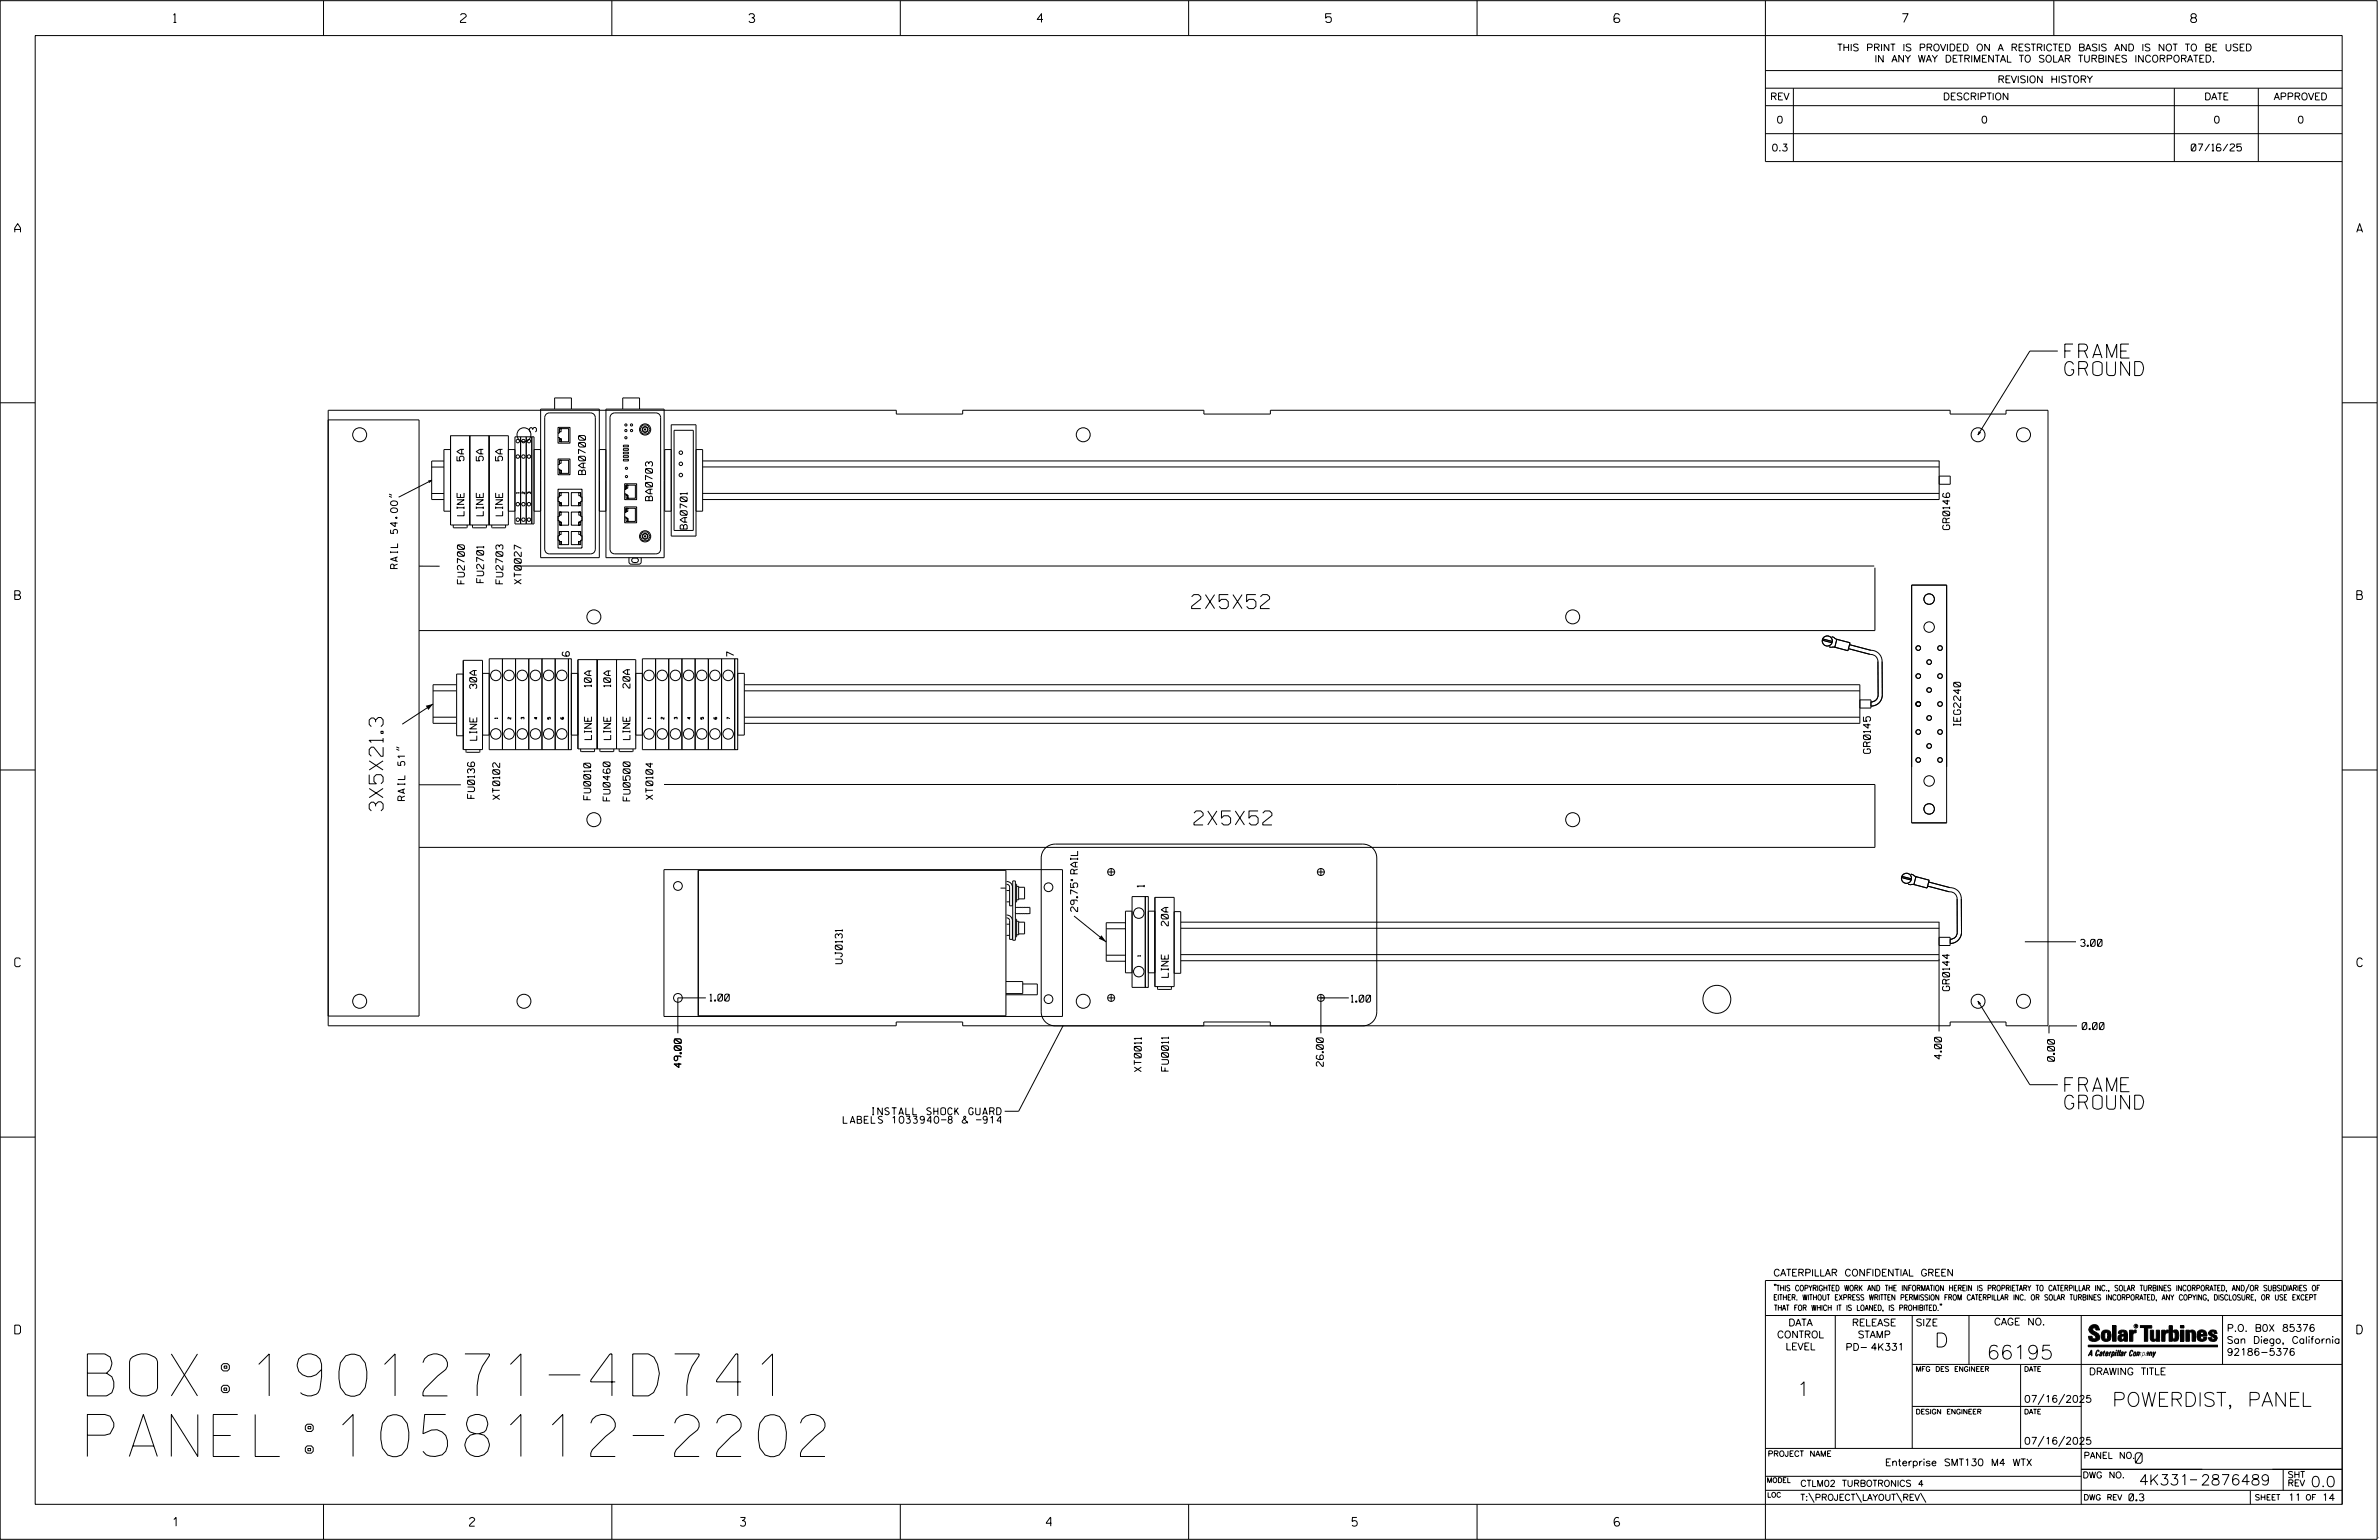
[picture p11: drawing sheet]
<svg xmlns="http://www.w3.org/2000/svg" width="864mm" height="559mm" viewBox="0 0 864 559" stroke-linecap="round" stroke-linejoin="round" font-family="sans-serif">
<defs><g id="words">
<g font-size="15.2">
<text x="31.7" y="506.5">BOX:1901271-4D741</text>
<text x="31.7" y="528.5">PANEL:1058112-2202</text>
</g>
<g font-size="5.1">
<text x="749.5" y="129.9">FRAME</text>
<text x="749.5" y="136.3">GROUND</text>
<text x="432.6" y="220.8">2X5X52</text>
<text x="139.1" y="294.2" transform="rotate(-90 139.1 294.2)">3X5X21.3</text>
<text x="433.4" y="299.3">2X5X52</text>
<text x="749.5" y="396.1">FRAME</text>
<text x="749.5" y="402.5">GROUND</text>
<text x="702.3" y="488.8">D</text>
<text x="721.2" y="493.2">66195</text>
<text x="652.2" y="506.5">1</text>
<text x="766.7" y="510.3">POWERDIST, PANEL</text>
</g>
<g font-size="3.8">
<text x="775.1" y="531">0</text>
<text x="776.5" y="538.9">4K331</text>
<text x="798.8" y="538.9">2876489</text>
<text x="838.8" y="539.5">0.0</text>
</g>
<g font-size="3.2">
<text x="63" y="8.2">1</text>
<text x="167.2" y="8.2">2</text>
<text x="271.8" y="8.2">3</text>
<text x="376.5" y="8.2">4</text>
<text x="481.2" y="8.2">5</text>
<text x="690.6" y="8.2">7</text>
<text x="795.3" y="8.2">8</text>
<text x="5.4" y="84.3">A</text>
<text x="855.5" y="84.3">A</text>
<text x="5.4" y="217.5">B</text>
<text x="855.6" y="217.5">B</text>
<text x="5.4" y="350.8">C</text>
<text x="855.6" y="350.8">C</text>
<text x="5.4" y="484">D</text>
<text x="855.6" y="484">D</text>
<text x="62.8" y="553.8">1</text>
<text x="170.4" y="553.8">2</text>
<text x="268.8" y="553.8">3</text>
<text x="379.8" y="553.8">4</text>
<text x="490.8" y="553.8">5</text>
<text x="585.9" y="553.8">6</text>
</g>
<g font-size="2.5">
<text x="666.9" y="18.5">THIS PRINT IS PROVIDED ON A RESTRICTED BASIS AND IS NOT TO BE USED</text>
<text x="680.5" y="22.6">IN ANY WAY DETRIMENTAL TO SOLAR TURBINES INCORPORATED.</text>
<text x="725.1" y="30">REVISION HISTORY</text>
<text x="642.6" y="36.3">REV</text>
<text x="705.3" y="36.3">DESCRIPTION</text>
<text x="800.2" y="36.3">DATE</text>
<text x="825.4" y="36.3">APPROVED</text>
<text x="644.9" y="44.7">0</text>
<text x="719.1" y="44.7">0</text>
<text x="803.5" y="44.7">0</text>
<text x="834" y="44.7">0</text>
<text x="643.1" y="54.8">0.3</text>
<text x="795.4" y="54.8">07/16/25</text>
<text x="194.7" y="156.8" transform="rotate(-90 194.7 156.8)">3</text>
<text x="168.4" y="167.2" transform="rotate(-90 168.4 167.2)">5A</text>
<text x="175.4" y="167.2" transform="rotate(-90 175.4 167.2)">5A</text>
<text x="182.4" y="167.2" transform="rotate(-90 182.4 167.2)">5A</text>
<text x="212.5" y="172.2" transform="rotate(-90 212.5 172.2)">BA0700</text>
<text x="236.9" y="181.7" transform="rotate(-90 236.9 181.7)">BA0703</text>
<text x="168.5" y="187.1" transform="rotate(-90 168.5 187.1)">LINE</text>
<text x="175.4" y="187.1" transform="rotate(-90 175.4 187.1)">LINE</text>
<text x="182.4" y="187.1" transform="rotate(-90 182.4 187.1)">LINE</text>
<text x="249.4" y="192" transform="rotate(-90 249.4 192)">BA0701</text>
<text x="707.8" y="192.2" transform="rotate(-90 707.8 192.2)">GR0146</text>
<text x="144.3" y="206.3" transform="rotate(-90 144.3 206.3)">RAIL 54.00&quot;</text>
<text x="168.6" y="211.8" transform="rotate(-90 168.6 211.8)">FU2700</text>
<text x="175.6" y="211.4" transform="rotate(-90 175.6 211.4)">FU2701</text>
<text x="182.6" y="211.8" transform="rotate(-90 182.6 211.8)">FU2703</text>
<text x="189.2" y="211.9" transform="rotate(-90 189.2 211.9)">XT0027</text>
<text x="206.7" y="238.1" transform="rotate(-90 206.7 238.1)">6</text>
<text x="266.4" y="238.2" transform="rotate(-90 266.4 238.2)">7</text>
<text x="173" y="249.9" transform="rotate(-90 173 249.9)">30A</text>
<text x="214.7" y="249.3" transform="rotate(-90 214.7 249.3)">10A</text>
<text x="221.7" y="249.3" transform="rotate(-90 221.7 249.3)">10A</text>
<text x="228.7" y="249.7" transform="rotate(-90 228.7 249.7)">20A</text>
<text x="711.7" y="263.4" transform="rotate(-90 711.7 263.4)">IEG2240</text>
<text x="173.1" y="268.6" transform="rotate(-90 173.1 268.6)">LINE</text>
<text x="214.7" y="268.4" transform="rotate(-90 214.7 268.4)">LINE</text>
<text x="221.7" y="268.4" transform="rotate(-90 221.7 268.4)">LINE</text>
<text x="228.7" y="268.4" transform="rotate(-90 228.7 268.4)">LINE</text>
<text x="679" y="273.4" transform="rotate(-90 679 273.4)">GR0145</text>
<text x="147" y="290.5" transform="rotate(-90 147 290.5)">RAIL 51&quot;</text>
<text x="172.2" y="289.7" transform="rotate(-90 172.2 289.7)">FU0136</text>
<text x="181.4" y="290.1" transform="rotate(-90 181.4 290.1)">XT0102</text>
<text x="214.4" y="290.2" transform="rotate(-90 214.4 290.2)">FU0010</text>
<text x="221.5" y="290.6" transform="rotate(-90 221.5 290.6)">FU0460</text>
<text x="228.7" y="290.6" transform="rotate(-90 228.7 290.6)">FU0500</text>
<text x="237" y="290.1" transform="rotate(-90 237 290.1)">XT0104</text>
<text x="415.4" y="321.9" transform="rotate(-90 415.4 321.9)">1</text>
<text x="391.2" y="330.8" transform="rotate(-90 391.2 330.8)">29.75&quot; RAIL</text>
<text x="424.1" y="336" transform="rotate(-90 424.1 336)">20A</text>
<text x="755.2" y="343.4">3.00</text>
<text x="305.7" y="349.7" transform="rotate(-90 305.7 349.7)">UJ0131</text>
<text x="424.1" y="354.6" transform="rotate(-90 424.1 354.6)">LINE</text>
<text x="707.7" y="359.5" transform="rotate(-90 707.7 359.5)">GR0144</text>
<text x="257.7" y="363.2">1.00</text>
<text x="490.5" y="363.6">1.00</text>
<text x="755.9" y="373.6">0.00</text>
<text x="247.3" y="387.4" transform="rotate(-90 247.3 387.4)">49.00</text>
<text x="414.3" y="388.9" transform="rotate(-90 414.3 388.9)">XT0011</text>
<text x="424.2" y="388.6" transform="rotate(-90 424.2 388.6)">FU0011</text>
<text x="480.4" y="386.9" transform="rotate(-90 480.4 386.9)">26.00</text>
<text x="704.8" y="384.3" transform="rotate(-90 704.8 384.3)">4.00</text>
<text x="745.8" y="385.1" transform="rotate(-90 745.8 385.1)">0.00</text>
<text x="306.1" y="407.6">LABELS 1033940-8 &amp; -914</text>
<text x="316.1" y="404.5">INSTALL SHOCK GUARD</text>
<text x="643.8" y="463">CATERPILLAR CONFIDENTIAL GREEN</text>
<text x="645.1" y="485.5">CONTROL</text>
<text x="649.2" y="481.1">DATA</text>
<text x="672.3" y="481.1">RELEASE</text>
<text x="674.4" y="485.5">STAMP</text>
<text x="695.4" y="481.1">SIZE</text>
<text x="723.8" y="480.8">CAGE NO.</text>
<text x="808.4" y="483.1">P.O. B0X 85376</text>
<text x="648.2" y="489.8">LEVEL</text>
<text x="669.9" y="490">PD- 4K331</text>
<text x="808.4" y="487.5">San Diego, California</text>
<text x="808.4" y="491.8">92186-5376</text>
<text x="758.3" y="498.9">DRAWING TITLE</text>
<text x="734.8" y="508.9">07/16/2025</text>
<text x="734.8" y="524.1">07/16/2025</text>
<text x="684.3" y="531.9">Enterprise SMT130 M4 WTX</text>
<text x="772.8" y="544.6">0.3</text>
<text x="830.6" y="544.6">11</text>
<text x="842.9" y="544.6">14</text>
</g>
<g font-size="2.3">
<text x="756.4" y="529.2">PANEL NO.</text>
<text x="653.5" y="539.4">CTLM02 TURBOTRONICS 4</text>
<text x="756" y="536.3">DWG NO.</text>
<text x="830.4" y="539.3">REV</text>
<text x="830.4" y="536.2">SHT</text>
<text x="653.5" y="544.5">T:\PROJECT\LAYOUT\REV\</text>
</g>
<g font-size="2">
<text x="643.8" y="468.4">&quot;THIS COPYRIGHTED WORK AND THE INFORMATION HEREIN IS PROPRIETARY TO CATERPILLAR INC., SOLAR TURBINES INCORPORATED, AND/OR SUBSIDIARIES OF</text>
<text x="643.8" y="471.8">EITHER. WITHOUT EXPRESS WRITTEN PERMISSION FROM CATERPILLAR INC. OR SOLAR TURBINES INCORPORATED, ANY COPYING, DISCLOSURE, OR USE EXCEPT</text>
<text x="644" y="475.6">THAT FOR WHICH IT IS LOANED, IS PROHIBITED.&quot;</text>
<text x="641.7" y="528.5">PROJECT NAME</text>
<text x="756.3" y="544.3">DWG REV</text>
<text x="818.5" y="544.3">SHEET</text>
<text x="836.9" y="544.3">OF</text>
</g>
<g font-size="1.8">
<text x="695.4" y="497.6">MFG DES ENGINEER</text>
<text x="734.8" y="497.6">DATE</text>
<text x="695.4" y="513.1">DESIGN ENGINEER</text>
<text x="734.8" y="513.1">DATE</text>
<text x="641.3" y="538">MODEL</text>
<text x="641.5" y="543.3">LOC</text>
</g>
<g font-size="1">
<text x="188.5" y="179" transform="rotate(-90 188.5 179)">1</text>
<text x="190.5" y="179.2" transform="rotate(-90 190.5 179.2)">2</text>
<text x="192.5" y="179.2" transform="rotate(-90 192.5 179.2)">3</text>
<text x="180.6" y="260.8" transform="rotate(-90 180.6 260.8)">1</text>
<text x="185.4" y="260.9" transform="rotate(-90 185.4 260.9)">2</text>
<text x="190.2" y="260.9" transform="rotate(-90 190.2 260.9)">3</text>
<text x="195" y="260.9" transform="rotate(-90 195 260.9)">4</text>
<text x="199.8" y="260.9" transform="rotate(-90 199.8 260.9)">5</text>
<text x="236.2" y="260.8" transform="rotate(-90 236.2 260.8)">1</text>
<text x="241" y="260.9" transform="rotate(-90 241 260.9)">2</text>
<text x="245.8" y="260.9" transform="rotate(-90 245.8 260.9)">3</text>
<text x="250.6" y="260.9" transform="rotate(-90 250.6 260.9)">4</text>
<text x="255.4" y="260.9" transform="rotate(-90 255.4 260.9)">5</text>
<text x="265" y="260.9" transform="rotate(-90 265 260.9)">7</text>
<text x="414" y="347" transform="rotate(-90 414 347)">1</text>
</g>
<text font-size=".9" x="775.1" y="481.7">R</text>
</g></defs>
<g fill="none" stroke="#000" stroke-width=".36">
<path d="M.1 .2h862.8v558.4h-862.8zM12.8 12.9h837.4v533h-837.4zM117.4 .2v12.7M222.1 .2v12.7M326.8 .2v12.7M431.5 .2v12.7M536.2 .2v12.7M587.9 5.5l-.5-.5h-1l-.5 1v1.7l.5 .4h1l.6-.4v-.6l-.6-.5h-1l-.5 .5M640.9 .2v58.4h209.3M745.6 .2v12.7M640.9 25.6h209.3M640.9 32h209.3"/>
<path d="M640.9 38.3h209.3M651 32v26.6M789.3 32v26.6M819.8 32v26.6M640.9 48.5h209.3M747 127.4h-10.2l-18.8 30.4M.1 146.2h12.7M119.1 148.9h206.3v1.3h24.1v-1.3h87.5v1.3h24.2v-1.3h246.7v1.3h20.3v-1.3h15.2v223.3h-15.2v-1.4h-20.3v1.4h-246.8v-1.4h-24.1v1.4h-87.5v-1.4h-24.2v1.4h-206.2zM119.1 152.4h33v216.3h-33M163.5 158.1h21v32.4h-21zM170.5 158.1v32.4M177.6 158.1v32.4"/>
<path d="M186.9 158.5h7v31.6h-7zM189 158.5v31.6M191 158.5v31.6M193 158.5v31.6M196.3 148.4h21.3v54h-21.3zM198.2 150.4l1.2-.6h15a1.75 1.75 0 0 1 1.7 1.8v47.6a1.69 1.69 0 0 1-1.7 1.8h-15a1.69 1.69 0 0 1-1.7-1.8v-47.6zM201.3 148.4v-4h6.1v4M202.6 157.1v-2h4.3v5.7h-4.3v-2M203.1 155.5v1.2v-1.2h3.3v4.8h-3.3v-1.1h.6v1.1v-1.1h-.6v-.5h-.5v-1.6h.5v-.4h.6v-1.2zM220 148.4h21.1v54h-21.1zM221.9 150.4l1.3-.6h14.9a1.75 1.75 0 0 1 1.7 1.8v47.6a1.69 1.69 0 0 1-1.7 1.8h-14.9a1.69 1.69 0 0 1-1.8-1.8v-47.6zM226.1 148.4v-4h6.1v4"/>
<path d="M233.3 154.2h1.8l.9 1.7-.9 1.5h-1.8l-1-1.5zM243.7 154.1h9v40.4h-9zM244.7 156.1h7v36.4h-7zM718.5 156.5l-.5 1.3 1-1M850.2 146.2h12.7M141.3 179.3l.9 .4M155.4 174.6l1.3-.3-1 .8M156.7 179.1h4.4M156.7 169.5h4.4M156.7 174.3l-12 6.1M161.1 167.3h-4.4v14h4.4M163.5 163.1h-2.4v22.4h2.4"/>
<path d="M184.5 163.1h2.4M193.9 163.1h2.4M202.6 168.6v-2.1h4.3v5.8h-4.3v-2.1M202.6 177.5h8.7v21.4h-8.7zM203.1 178.8v1.1v-1.1h3.3v4.7h-3.3v-1.1h.6v1.1v-1.1h-.6v-.4h-.5v-1.7h.5v-.4h.6v-1.1zM203.1 167v1.1v-1.1h3.3v4.8h-3.3v-1.2h.6v1.2v-1.2h-.6v-.4h-.5v-1.6h.5v-.5h.6v-1.1zM207.4 178.8h3.4v1.1v-1.1h-.7v1.1h.7v.4h.5v1.7h-.5v.4h-.7v1.1v-1.1h.7v1.1h-3.4zM217.6 163.1h2.4M226.3 166.7h1.8v.6h-1.8zM226.3 165.3h1.8v.6h-1.8zM226.3 164.1h1.8v.6h-1.8zM226.3 162.8h1.8v.6h-1.8z"/>
<path d="M226.3 161.5h1.8v.6h-1.8zM226.8 177.6v-2.1h4.3v5.8h-4.3v-2.1M227.3 176v1.2v-1.2h3.3v4.8h-3.3v-1.1h.6v1.1v-1.1h-.6v-.5h-.5v-1.6h.5v-.4h.6v-1.2zM243.7 163.1h-2.4v22.4h2.4M252.7 163.1h2.4v22.4h-2.4M255.1 179h448.8M255.1 169.4h448.8M255.1 167.3h448.9M703.9 172.8h4.1v2.9h-4.1M703.9 167.3v14h-448.8M141.3 180.1l.9 .4M164.5 190.5l.2 1h4.7l.2-1"/>
<path d="M171.5 190.5l.2 1h4.7l.2-1M178.5 190.5l.2 1h4.7l.2-1M184.5 185.5h2.4M193.9 185.5h2.4M203.1 185.8v1.1v-1.1h3.3v4.8h-3.3v-1.2h.6v1.2v-1.2h-.6v-.4h-.5v-1.6h.5v-.5h.6v-1.1zM203.1 192.9v1.1v-1.1h3.3v4.7h-3.3v-1.1h.6v1.1v-1.1h-.6v-.5h-.5v-1.6h.5v-.4h.6v-1.1zM207.4 192.9h3.4v1.1v-1.1h-.7v1.1h.7v.4h.5v1.6h-.5v.5h-.7v1.1v-1.1h.7v1.1h-3.4zM207.4 185.8h3.4v1.1v-1.1h-.7v1.1h.7v.5h.5v1.6h-.5v.4h-.7v1.2v-1.2h.7v1.2h-3.4zM217.6 185.5h2.4M226.8 186v-2.1h4.3v5.8h-4.3v-2.1M227.3 184.4v1.2v-1.2h3.3v4.8h-3.3v-1.1h.6v1.1v-1.1h-.6v-.5h-.5v-1.6h.5v-.4h.6v-1.2zM233.3 193h1.8l.9 1.6-.9 1.6h-1.8l-1-1.6z"/>
<path d="M152.1 205.4l7.5 .1M187.7 205.4h492.7M228.3 202.4l.1 1.8 .7 .5h3.2l.4-.5 .1-1.8M229.6 202.7l1.3-.2a.81 .81 0 0 1 .8 .8 .81 .81 0 0 1-.8 .8l-1.3-.2-.3-.6zM680.6 206v22.8h-528.5M693.9 212.3h12.7v86.3h-12.7zM168.2 239.6h7v32.4h-7zM177.6 239h28.7v33h-28.7zM182.4 239v33M187.1 239v33M191.9 239v33M196.7 239v33"/>
<path d="M201.5 239v33M206.3 239h1.1v33h-1.1zM209.8 239.4h21v32.3h-21zM216.8 239.4v32.3M223.8 239.4v32.3M233.2 239h33.5v33h-33.5zM238 239v33M242.7 239v33M247.5 239v33M252.3 239v33M257.1 239v33M261.9 239v33"/>
<path d="M266.7 239h1.1v33h-1.1zM661.5 232.3l3.5 .9M661.6 231.8l3.6 1M664 234.7l2.2 .2M664.9 231l2.1 1M666.8 232l4.8 1.2-.8 2.9-4.8-1.3zM671 235.4l7.8 2a2.69 2.69 0 0 1 2.9 2.6l.1 12.2a2.53 2.53 0 0 1-2.6 2.5M671.4 233.9l7.8 2.1a4 4 0 0 1 4 4l.1 12.1a4 4 0 0 1-4.1 4.1M157.2 255.4l-11.2 7.4M157.2 250.7h8.4M165.6 248.5h-8.4v14h8.4M168.2 244.6h-2.4v22.4h2.4"/>
<path d="M175.2 244.3h2.4M209.8 244.3h-2.4v22.4h2.4M230.8 244.3h2.4M267.8 244.3h2.4v22.4h-2.4zM270.2 248.5h404.9v14h-404.9M270.2 250.7h404.9M675.1 254h4.1v2.9h-4.1M.1 279.4h12.7M143.9 271.9l1 .4M143.9 271l1 .5M157.2 260.2h8.4M169.2 272l.2 1h4.6l.2-1"/>
<path d="M175.2 266.7h2.4M203.7 260.3l-.1 .5 .3 .1h.5l.2-.4h-.5l.1 .4M210.8 271.7l.2 1h4.6l.2-1M217.8 271.7l.2 1h4.6l.2-1M224.8 271.7l.2 1h4.6l.2-1M230.8 266.7h2.4M259.3 260.3l-.1 .5 .3 .1h.5l.2-.5h-.5l.1 .5M270.2 260.2h404.9M850.2 279.4h12.7M152.1 284.8h15.2M241.1 284.7h439.5v22.8h-528.5M241 315.6h144.7v53.2h-144.7z"/>
<path d="M253.5 315.8h111.7v52.8h-111.7zM365.4 319.9a2.05 2.05 0 0 1 2.1 2v6.8h-1v-6.8a1.01 1.01 0 0 0-1.1-1M367.6 319.7h1v21.5h-1zM379.4 307.8l1.4-1 2.2-.5h111.7a5.1 5.1 0 0 1 5.1 5v55.9a5.1 5.1 0 0 1-5.1 5.1h-111.7a5.1 5.1 0 0 1-5-5.1v-55.9l.2-1.6zM402.1 316.4h2.5M403.4 315.1v2.6M478.2 316.4h2.6M479.5 315.1v2.6M690.3 318.4l3.5 .9M690.4 318l3.5 .9M693.6 317.2l2.1 1M695.5 318.1l4.8 1.3-.7 2.8-4.8-1.2z"/>
<path d="M363.2 322.3h2M365.4 332a2.05 2.05 0 0 1 2.1 2.1v6.8h-1v-6.8a1.03 1.03 0 0 0-1.1-1M365.4 339.4h1.1M365.4 335.4h1.1M365.4 327.2h1.1M365.4 323.1h1.1M368.6 320.9h.4v6.4h-.4M368.6 329.2l.8 .2 .2-.3 .3 .3 .3-.3 .2 .3 .3-.3 .2 .3 .3-.3 .2 .3 .3-.3 .2 .3 .3-.3 .2 .3 .3-.3 .3 .3 .2-.3 .3 .3 .2-.3 .2 2.5-.7-.2-.2 .2-.3-.2-.3 .2-.2-.2-.3 .2-.2-.2-.3 .2-.2-.2-.3 .2-.2-.2-.3 .2-.2-.2-.3 .2-.3-.2-.2 .2-.3-.2-.2 .2-.3-.5M368.6 333.6h.4v6.3h-.4M369 321.6h.8v4.9h-.8M369 334.3h.8v4.9h-.8M369.8 334.6h2.1v4.3h-2.1"/>
<path d="M369.8 321.9h2.1v4.3h-2.1M389.9 332.4l11.7 9.4M401.6 337h7M408.6 334.8h-7v14h7M411 330.6h-2.4v22.4h2.4M411 325.3h4.7v33h-4.7zM415.7 325.3h1.1v33h-1.1zM419.2 330.6h-2.4v22.4h2.4M419.2 325.6h7v32.4h-7zM426.2 330.8h2.4v22.4h-2.4M428.6 336.8h275.4M428.6 334.6h275.4"/>
<path d="M692.7 320.8l2.2 .2M699.7 321.5l7.8 2.1a2.66 2.66 0 0 1 3 2.5v12.2a2.47 2.47 0 0 1-2.5 2.5M700.1 320l7.8 2.1a4 4 0 0 1 4.1 4v12.2a4.1 4.1 0 0 1-4.1 4M703.9 334.6v39.7M365.2 356.2h6.1v4.3h-6.1M371.3 357h5.3v4h-11.4M401.6 346.6h7M420.2 358l.2 1h4.6l.2-1M428.6 348.6h275.2M428.6 346.4h275.3M703.9 340.1h4v3h-4M707.9 340.8h.1"/>
<path d="M735 341.7h18.6M256.2 362.1h-10.1v12.8M385.9 372.2l-16.1 31h-5.1M402.1 362.1h2.5M403.4 360.8v2.6M478.2 362.1h11.4M479.5 360.8v14.1M718 363.3l18.8 30.3h10.2M719 364.2l-1-.9 .5 1.3M754 372.3h-10.2v2.7M.1 412.6h12.7M850.2 412.6h12.7"/>
<path d="M640.9 477.3h209.3M644.2 466.1l-.1 .4M644.7 466.1l-.2 .4M666.2 477.3v48.3M694.2 477.3v48.3M704.4 473.3l-.1 .4M704.8 473.3l-.1 .4M714.8 477.3v17.8M755.5 477.3v68.6M806.8 477.3v17.8M816.5 466l-1.4 3.1M850.2 464.6h-209.3v94"/>
<path d="M850.2 464.8v81.1M694.2 495.1h156M733.5 495.1v30.5M758.6 481.4a2.02 2.02 0 0 1 3.1-.1l.5 1.3h-1.3l-.2-.6-.4-.2-.6 .1-.1 .4 .4 .7a2.46 2.46 0 0 1 2.2 2.9 2.83 2.83 0 0 1-3.8 .3l-.3-1.3h1.3l.2 .7 .6 .3 .5-.2 .2-.5-.4-.6-1.9-1.2-.4-.9zM759.2 491.3h-.7l.7-1.2v1.9h.2l-.1-2.1-1.3 2.1 .5-.5h.7M761.3 490l.3-.2 .4 .3-.1 .3-.3-.4-.4 .3-.3 1.6h.4l.4-.5-.3 .6-.4 .1-.3-.4zM762.6 490.6l.5-.1-.1 1.4h-.9a.74 .74 0 0 1 .9-.8l-.3 .7-.5 .1 .2-.5 .6-.2v-.5l-.7 .2zM763 483.2a2.17 2.17 0 0 1 3.1 0l.3 1.4-.3 1.5a2.17 2.17 0 0 1-3.1 0l-.3-1.5zM763.6 490.5l.4-.4 .2 .6h-.3l-.3 .9 .2 .4-.3-.1zM764.1 483.7l.5-.4 .4 .3v2.2l-.4 .2-.5-.2zM764.6 491.1l.6 .2v-.7l-.4-.1-.4 .6-.1 .8h.6M764.6 491.1l-.1 .8h.4"/>
<path d="M764.6 482.6v.8M764.8 490.7l.4 .1v.3h-.6zM765 491.5l-.1 .4zM766 490.5l-.5 1.5zM766 490.8l.4-.3-.4 .4M766.9 481h1.3v5.7h-1.3zM767 490.8l.5 .1-.3 .8-.4 .2zM767.3 490.5h-.5l-.5 2M767.3 490.5a.8 .8 0 0 1 .2 1 .8 .8 0 0 1-.9 .4l-.1 .6M767.3 490.5l-.1 .2M768.1 490.5l-.4 1.5zM768.2 489.9h.3l-.1 .2h-.2z"/>
<path d="M769 489.9l-.5 2.1zM769.7 489.9l-.6 2.1zM770.1 491.4l.5-.3-.5 .8zM770.4 491.9h.1M770.6 491.1l.1-.4-.7 .2 .1-.3 .6-.1 .2 .3-.5 1.1M770.6 491.1a.74 .74 0 0 0-.8 .8h.6M771 484.8h-.7l-.3 .6 .4 .7 .5-.3 .1-2.4h-.8l-.1 .4h-1.2a1.71 1.71 0 0 1 1.8-1.3 1.71 1.71 0 0 1 1.6 1.4v2.8h-1.1l-.1-.6M771 484.2l-1.5 .1a1.41 1.41 0 0 0 0 2.4l.5 .1 1.1-.7M771.2 486.1h-.1M771.4 490.5l.1 .3 .4-.3-.9 1.5zM771.5 490.8h.1M773 482.7h1.2v.5l.5-.5 .7-.1v1h-.6l-.5 .4-.1 2.7h-1.2z"/>
<path d="M773.3 490.3l.6-.4 .4 .2-.1 .4-.3-.4a1.28 1.28 0 0 0-.5 1.8l.6-.4-.1 .4-.8 .1zM774.7 490.8l.5-.3a.88 .88 0 0 1 .2 .9 .88 .88 0 0 1-.7 .7l-.2-.2zM774.8 490.9h.5l-.3 1h-.3l-.2-.2zM775.2 490.5l-.1 .2M776.8 481h4.3v.9h-1.5v4.8h-1.3M776.8 490.6l-.8 .2v-.3l-.4 1.5 .8-1.3v1.3l.3-1.2M779.3 491.1h.4M779.6 490.5h.3l-.3 1.4M779.6 490.7h.2l-.1 .4M779.7 491.1l-.1 .4M779.7 491.1l-.4 .2M780.1 492l.4-1.5 .1 .3 .3-.3 .3 .2-.3 1.3v-1.3l-.7 1.3"/>
<path d="M780.6 482.7h1.2v2.7l.1 .4 .4 .3 .4-.7v-2.7h1.2l.1 4h-1.3v-.5l-1.1 .6-.7-.3-.3-.7zM781.6 492.5l1-2-.8 1.3-.2-1.3-.2 2M784.7 482.7h1.2v.5l.5-.5 .7-.1v1h-.5l-.6 .4-.1 2.7h-1.2zM787.4 481h1.2v2a1.4 1.4 0 0 1 2.2 .2l.1 1.4-.4 1.9-1.5 .1-.4-.5v-1l.5 .9 .5-.3v-2.1l-.5-.4-.5 .7v2.8h-1.2zM791.5 482.7h1.3v4h-1.3zM791.5 481h1.3v.9h-1.3zM793.5 482.7h1.3v.4l.7-.5 1.1 .2 .4 .6v3.3h-1.2l-.3-3.4-.7 .2v3.2h-1.3zM794.8 483.1h.1M797.7 483.2a1.92 1.92 0 0 1 2.4-.5 1.92 1.92 0 0 1 1 2.1h-2.3v.8l.6 .5 .5-.3v-.5h1.2a1.83 1.83 0 0 1-2.1 1.4 1.83 1.83 0 0 1-1.5-2.1zM798.8 484.2v.6M799.1 483.4h.6l.2 .8h-1.1zM804.6 482.9a1.84 1.84 0 0 0-2.9 .8 3.3 3.3 0 0 0 2.2 1.9l-.5 .5-.4-.3-.1-.4h-1.2l.1 .6a1.92 1.92 0 0 0 2.9 .4"/>
<path d="M804.9 483.8h-1.2l-.2-.6-.5 .1-.1 .3 .1 .3 1.8 .9M805.1 488.1h-47.1v.6h47.1M694.2 510.3h61.3M742 505.8l-2.2 3.9M749.5 505.8l-2.2 3.9M640.9 525.6h209.2M640.9 535.7h114.6M742 521.1l-2.2 3.8M749.5 521.1l-2.2 3.8M755.5 533.2h94.7M795 537h2.6M828.8 533.2v7.6"/>
<path d="M117.4 545.9v12.7M222.1 545.9v12.7M326.8 545.9v12.7M431.5 545.9v12.7M536.2 545.9v12.7M640.9 540.8h209.3M656.6 541.7l2 3.5M673.8 541.7l1.9 3.5M688.4 541.7l2 3.5M697.2 541.7l1.9 3.5M816.9 541v4.9M863.5 558h.1"/>
<circle cx="130.6" cy="157.8" r="2.54"/>
<circle cx="190.2" cy="157.8" r="2.54"/>
<circle cx="227.2" cy="156.2" r=".41"/>
<circle cx="227.2" cy="158.8" r=".41"/>
<circle cx="227.2" cy="154.2" r=".4"/>
<circle cx="229.2" cy="156.2" r=".41"/>
<circle cx="229.3" cy="154.2" r=".4"/>
<circle cx="234.2" cy="155.9" r="1.06"/>
<circle cx="234.2" cy="155.8" r=".24"/>
<circle cx="234.2" cy="155.8" r="2.03"/>
<circle cx="234.2" cy="155.8" r=".9"/>
<circle cx="393.2" cy="157.8" r="2.54"/>
<circle cx="718" cy="157.8" r="2.54"/>
<circle cx="734.6" cy="157.8" r="2.54"/>
<circle cx="188" cy="165.7" r=".64"/>
<circle cx="188" cy="160.1" r=".64"/>
<circle cx="190" cy="160.1" r=".63"/>
<circle cx="190" cy="165.7" r=".63"/>
<circle cx="192" cy="160.1" r=".64"/>
<circle cx="192" cy="165.7" r=".64"/>
<circle cx="227.4" cy="172.9" r=".4"/>
<circle cx="227.4" cy="169.9" r=".4"/>
<circle cx="247.2" cy="168.3" r=".64"/>
<circle cx="247.2" cy="164.3" r=".64"/>
<circle cx="247.2" cy="172.4" r=".63"/>
<circle cx="188" cy="188.6" r=".64"/>
<circle cx="188" cy="183" r=".64"/>
<circle cx="190" cy="188.6" r=".63"/>
<circle cx="190" cy="182.9" r=".63"/>
<circle cx="192" cy="188.6" r=".64"/>
<circle cx="192" cy="183" r=".64"/>
<circle cx="234.2" cy="194.6" r="1.06"/>
<circle cx="234.2" cy="194.6" r=".25"/>
<circle cx="234.2" cy="194.6" r="2.04"/>
<circle cx="234.2" cy="194.6" r=".9"/>
<circle cx="700.3" cy="217.4" r="1.91"/>
<circle cx="215.6" cy="223.8" r="2.54"/>
<circle cx="570.9" cy="223.8" r="2.54"/>
<circle cx="663.3" cy="232.6" r="1.83"/>
<circle cx="696.4" cy="235.2" r=".84"/>
<circle cx="700.3" cy="227.5" r="1.9"/>
<circle cx="704.3" cy="235.2" r=".84"/>
<circle cx="180" cy="245.1" r="1.9"/>
<circle cx="184.8" cy="245.1" r="1.9"/>
<circle cx="189.6" cy="245.1" r="1.9"/>
<circle cx="194.4" cy="245.1" r="1.9"/>
<circle cx="199.2" cy="245.1" r="1.9"/>
<circle cx="204" cy="245.1" r="1.91"/>
<circle cx="235.6" cy="245.1" r="1.9"/>
<circle cx="240.4" cy="245.1" r="1.9"/>
<circle cx="245.2" cy="245.1" r="1.9"/>
<circle cx="250" cy="245.1" r="1.9"/>
<circle cx="254.8" cy="245.1" r="1.9"/>
<circle cx="259.5" cy="245.1" r="1.9"/>
<circle cx="264.3" cy="245.1" r="1.9"/>
<circle cx="696.3" cy="245.3" r=".85"/>
<circle cx="696.4" cy="255.5" r=".84"/>
<circle cx="700.3" cy="240.2" r=".84"/>
<circle cx="700.3" cy="250.4" r=".84"/>
<circle cx="704.3" cy="245.3" r=".85"/>
<circle cx="704.3" cy="255.5" r=".84"/>
<circle cx="180" cy="266.3" r="1.9"/>
<circle cx="184.8" cy="266.3" r="1.9"/>
<circle cx="189.6" cy="266.3" r="1.9"/>
<circle cx="194.4" cy="266.3" r="1.9"/>
<circle cx="199.2" cy="266.3" r="1.9"/>
<circle cx="204" cy="266.3" r="1.91"/>
<circle cx="235.6" cy="266.3" r="1.9"/>
<circle cx="240.4" cy="266.3" r="1.9"/>
<circle cx="245.2" cy="266.3" r="1.9"/>
<circle cx="250" cy="266.3" r="1.9"/>
<circle cx="254.8" cy="266.3" r="1.9"/>
<circle cx="259.5" cy="266.3" r="1.9"/>
<circle cx="264.3" cy="266.3" r="1.9"/>
<circle cx="696.4" cy="275.8" r=".84"/>
<circle cx="696.4" cy="265.6" r=".84"/>
<circle cx="700.3" cy="260.5" r=".85"/>
<circle cx="700.3" cy="270.7" r=".84"/>
<circle cx="704.3" cy="275.8" r=".84"/>
<circle cx="704.3" cy="265.6" r=".84"/>
<circle cx="215.6" cy="297.4" r="2.54"/>
<circle cx="570.9" cy="297.4" r="2.54"/>
<circle cx="700.3" cy="283.4" r="1.9"/>
<circle cx="700.3" cy="293.5" r="1.9"/>
<circle cx="403.4" cy="316.4" r="1.28"/>
<circle cx="479.5" cy="316.4" r="1.28"/>
<circle cx="692.1" cy="318.7" r="1.82"/>
<circle cx="246.1" cy="321.5" r="1.59"/>
<circle cx="380.6" cy="321.9" r="1.59"/>
<circle cx="413.4" cy="331.3" r="1.91"/>
<circle cx="413.4" cy="352.6" r="1.9"/>
<circle cx="130.6" cy="363.3" r="2.54"/>
<circle cx="190.2" cy="363.3" r="2.54"/>
<circle cx="246.1" cy="362.1" r="1.59"/>
<circle cx="380.6" cy="362.6" r="1.59"/>
<circle cx="393.2" cy="363.3" r="2.54"/>
<circle cx="403.4" cy="362.1" r="1.28"/>
<circle cx="479.5" cy="362.1" r="1.28"/>
<circle cx="623.2" cy="362.6" r="5.1"/>
<circle cx="718" cy="363.3" r="2.54"/>
<circle cx="734.6" cy="363.3" r="2.54"/>
<circle cx="775.4" cy="481.2" r=".69"/>
</g>
<g fill="#000">
<path d="M154.6 256.1l2.6-.7-1.7 2.2zM399.8 339.4l1.8 2.4-2.7-1.2zM768.1 490.5l-.4 1.5zM768.2 489.9h.3l-.1 .2h-.2zM769 489.9l-.5 2.1zM769.7 489.9l-.6 2.1zM791.5 481h1.3v.9h-1.3zM791.5 482.7h1.3v4h-1.3zM758 488.1h47.1v.6h-47.1z"/>
<path d="M759.2 489.9l-1.2 2.1 .5-.5h.7v.5h.2zM759.2 490.1v1.2h-.7z" fill-rule="evenodd"/>
<path d="M758.6 481.4a2.02 2.02 0 0 1 3.1-.1l.5 1.3h-1.3l-.2-.6-.4-.2-.6 .1-.1 .4 .4 .7a2.46 2.46 0 0 1 2.2 2.9 2.83 2.83 0 0 1-3.8 .3l-.3-1.3h1.3l.2 .7 .6 .3 .5-.2 .2-.5-.4-.6-1.9-1.2-.4-.9z" fill-rule="evenodd"/>
<path d="M761.3 490l.3-.2 .4 .3-.1 .3-.3-.4-.4 .3-.3 1.6h.4l.4-.5-.3 .6-.4 .1-.3-.4z" fill-rule="evenodd"/>
<path d="M762.6 490.6l.5-.1-.1 1.4h-.9a.74 .74 0 0 1 .9-.8l-.6 .3-.2 .5 .5-.1 .3-.6v-.5l-.7 .2z" fill-rule="evenodd"/>
<path d="M763.6 490.5l.4-.4 .2 .6h-.3l-.3 .9 .2 .4-.3-.1z" fill-rule="evenodd"/>
<path d="M764.8 490.5l.5 .3-.1 .5h-.6l.6-.2v-.3l-.4-.1-.3 1.2h.4l.3-.4-.6 .6-.3-.2v-.4z" fill-rule="evenodd"/>
<path d="M763 483.2a2.17 2.17 0 0 1 3.1 0l.3 1.4-.3 1.5a2.17 2.17 0 0 1-3.1 0l-.3-1.5zM764.1 483.7v2.1l.5 .2 .4-.2v-2.2l-.4-.3z" fill-rule="evenodd"/>
<path d="M766 490.5v.3l.4-.1-.4 .2-.5 1.1z" fill-rule="evenodd"/>
<path d="M766.8 490.5l-.5 2 .3-.6a.71 .71 0 0 0 .9-.5 .71 .71 0 0 0-.4-.9zM767 490.8l.5 .1-.3 .8-.4 .2z" fill-rule="evenodd"/>
<path d="M766.9 481h1.3v5.7h-1.3z" fill-rule="evenodd"/>
<path d="M770.1 490.6l.6-.1 .2 .3-.4 1.2-.5 .1-.2-.5 .3-.5h.5l-.7 .5v.3l.4-.1 .4-.9-.5-.2-.2 .2z" fill-rule="evenodd"/>
<path d="M769.4 482.8l-.5 1h1.2l.1-.4h.8v.8l-1.5 .1a1.41 1.41 0 0 0 0 2.4l.5 .1 1.1-.7 .1 .6h1.1v-2.8a1.79 1.79 0 0 0-2.4-1.2zM770.3 484.8h.7l-.1 1-.5 .3-.4-.7z" fill-rule="evenodd"/>
<path d="M771.4 490.5l.1 .3 .4-.3-.9 1.5z" fill-rule="evenodd"/>
<path d="M773 482.7h1.2v.5l.5-.5 .7-.1v1h-.6l-.5 .4-.1 2.7h-1.2z" fill-rule="evenodd"/>
<path d="M773.3 490.3l.6-.4 .4 .2-.1 .4-.3-.4a1.28 1.28 0 0 0-.5 1.8l.6-.4-.3 .5h-.6z" fill-rule="evenodd"/>
<path d="M774.7 490.8l-.2 1.1h.7a.96 .96 0 0 0 0-1.4zM774.8 490.9h.5l-.1 .6-.5 .4-.2-.2z" fill-rule="evenodd"/>
<path d="M776 490.5v.3l.4-.3 .2 .3 .7-.2-.3 1.4v-1.3l-.6 1.3v-1.3l-.8 1.3z" fill-rule="evenodd"/>
<path d="M776.8 481h4.3v.9h-1.5v4.8h-1.3v-4.8h-1.5z" fill-rule="evenodd"/>
<path d="M777.9 490.5l-.5 2 .3-.6a.71 .71 0 0 0 .9-.5 .71 .71 0 0 0-.4-.9zM778.1 490.8l.3-.1 .1 .4-.5 .8-.2-.5z" fill-rule="evenodd"/>
<path d="M779.3 490.6l.6-.1-.3 1.5-.7-.1a.67 .67 0 0 1 .8-.8l-.6 .3-.1 .5 .4-.1 .4-.9-.4-.2-.3 .2z" fill-rule="evenodd"/>
<path d="M780.5 490.5l.1 .3 .3-.3 .3 .2-.3 1.3v-1.3l-.8 1.3z" fill-rule="evenodd"/>
<path d="M780.6 482.7h1.2v2.7l.1 .4 .4 .3 .4-.7v-2.7h1.2l.1 4h-1.3v-.5l-1.1 .6-.7-.3-.3-.7z" fill-rule="evenodd"/>
<path d="M781.6 490.5l.2 1.3 .8-1.3-1.2 2z" fill-rule="evenodd"/>
<path d="M784.7 482.7h1.2v.5l.5-.5 .7-.1v1h-.5l-.6 .4-.1 2.7h-1.2z" fill-rule="evenodd"/>
<path d="M787.4 481h1.2v2a1.4 1.4 0 0 1 2.2 .2l.1 1.4-.4 1.9-1.5 .1-.4-.5v-1l.5 .9 .5-.3v-2.1l-.5-.4-.5 .7v2.8h-1.2z" fill-rule="evenodd"/>
<path d="M793.5 482.7h1.3v.4a1.29 1.29 0 0 1 2.2 .3v3.3h-1.2l-.3-3.4-.7 .2v3.2h-1.3z" fill-rule="evenodd"/>
<path d="M797.7 483.2a1.92 1.92 0 0 1 2.4-.5 1.92 1.92 0 0 1 1 2.1h-2.3v.8l.6 .5 .5-.3v-.5h1.2a1.83 1.83 0 0 1-2.1 1.4 1.83 1.83 0 0 1-1.5-2.1zM799.1 483.4l-.3 .8h1.1l-.2-.8z" fill-rule="evenodd"/>
<path d="M801.9 483.2a1.94 1.94 0 0 1 3 .1v.5h-1.2l-.2-.6-.5 .1-.1 .3 .1 .3 1.8 .9a1.2 1.2 0 0 1 .1 1.3 1.2 1.2 0 0 1-1.2 .7l-1.6-.4-.4-1h1.2l.1 .4 .4 .3 .5-.5a3.3 3.3 0 0 1-2.2-1.9z" fill-rule="evenodd"/>
<circle cx="761.4" cy="492" r=".07"/>
<circle cx="762.2" cy="485.1" r=".07"/>
<circle cx="769.3" cy="492" r=".07"/>
<circle cx="773.1" cy="486.7" r=".07"/>
<circle cx="791.5" cy="486.7" r=".07"/>
<circle cx="791.5" cy="481" r=".07"/>
<circle cx="794.8" cy="486.7" r=".07"/>
</g>
<use href="#words"/>
</svg>
